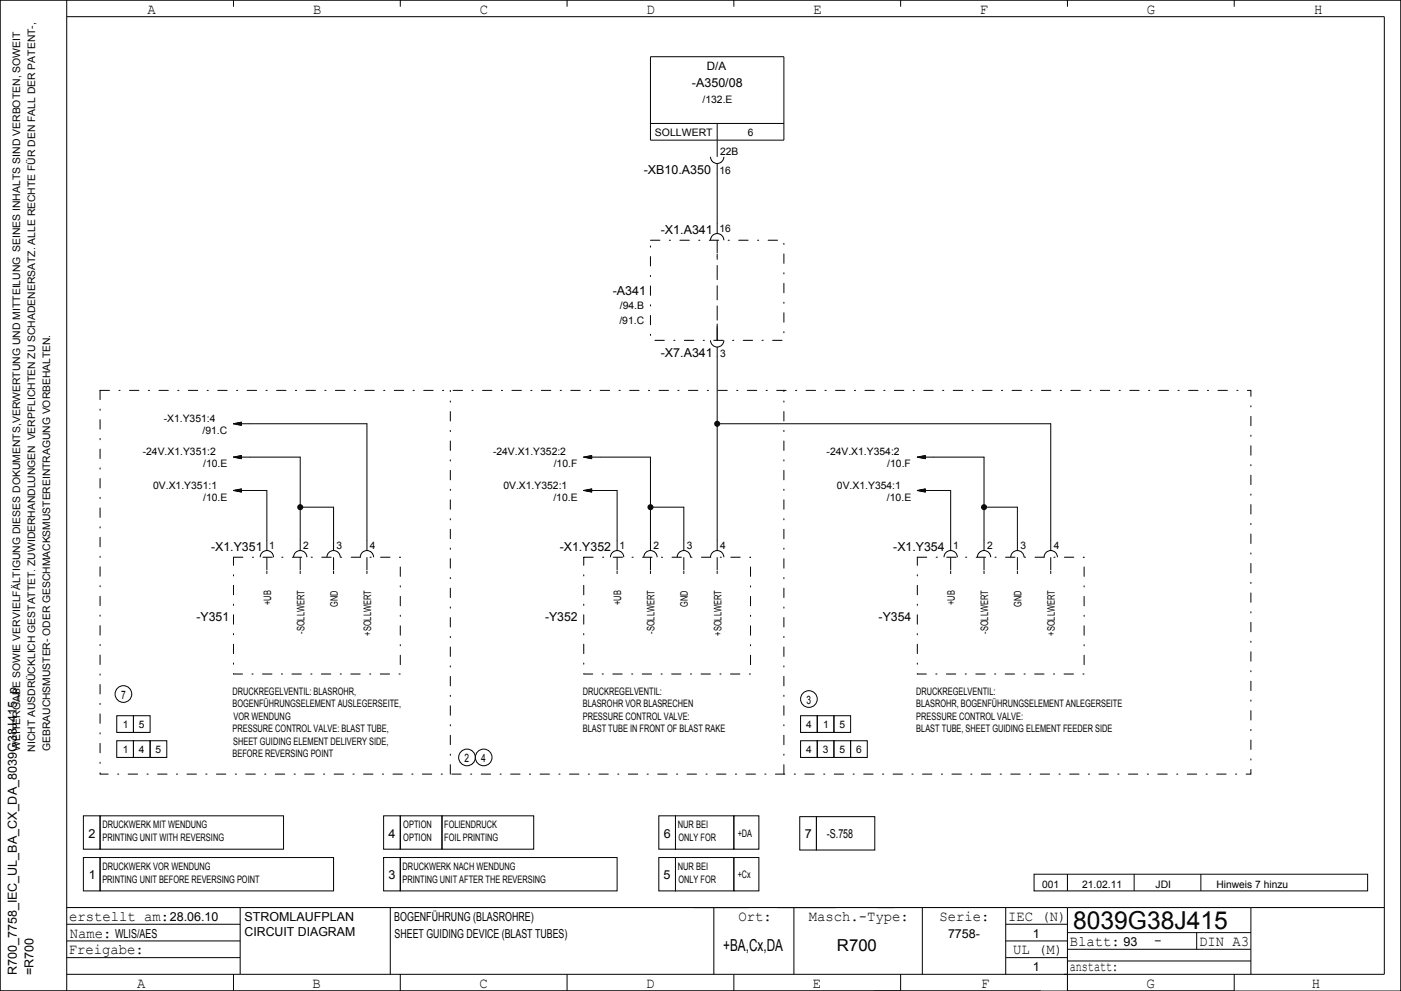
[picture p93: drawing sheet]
<svg xmlns="http://www.w3.org/2000/svg" width="420mm" height="297mm" viewBox="0 0 420 297" stroke-linecap="round" stroke-linejoin="round" font-family="sans-serif">
<defs><g id="words">
<text font-size="7.4" x="321.7" y="278.5">8039G38J415</text>
<g font-size="4.9">
<text x="216.8" y="285">+BA,Cx,DA</text>
<text x="250.9" y="285">R700</text>
</g>
<g font-size="4.4">
<text x="44.3" y="4.2">A</text>
<text x="93.8" y="4.2">B</text>
<text x="143.9" y="4.2">C</text>
<text x="193.9" y="4.2">D</text>
<text x="243.8" y="4.2">E</text>
<text x="293.8" y="4.2">F</text>
<text x="343.8" y="4.2">G</text>
<text x="394" y="4.2">H</text>
<text x="20.7" y="276">erstellt am:</text>
<text x="221.4" y="276">Ort:</text>
<text x="242.5" y="276">Masch.­Type:</text>
<text x="281.6" y="276">Serie:</text>
<text x="302.2" y="276">IEC (N)</text>
<text x="20.9" y="281">Name:</text>
<text x="20.6" y="286">Freigabe:</text>
<text x="303.7" y="286">UL (M)</text>
<text x="320.7" y="283.5">Blatt:</text>
<text x="346" y="283.2">­</text>
<text x="359.5" y="283.5">DIN A3</text>
<text x="320.7" y="291">anstatt:</text>
<text x="41.1" y="296">A</text>
<text x="93.7" y="296">B</text>
<text x="143.7" y="296">C</text>
<text x="193.7" y="296">D</text>
<text x="243.7" y="296">E</text>
<text x="294.1" y="296">F</text>
<text x="343.7" y="296">G</text>
<text x="393.3" y="296">H</text>
</g>
<g font-size="3.7">
<text x="207.4" y="26">­A350/08</text>
<text x="193" y="52">­XB10.A350</text>
<text x="198.1" y="70">­X1.A341</text>
<text x="183.7" y="88.5">­A341</text>
<text x="198.1" y="107">­X7.A341</text>
<text x="63.3" y="165">­X1.Y351</text>
<text x="167.8" y="165">­X1.Y352</text>
<text x="267.8" y="165">­X1.Y354</text>
<text x="58.9" y="186">­Y351</text>
<text x="163.4" y="186">­Y352</text>
<text x="263.4" y="186">­Y354</text>
<text x="26.5" y="251">2</text>
<text x="116.5" y="251">4</text>
<text x="199" y="251">6</text>
<text x="241.3" y="251.3">7</text>
<text x="247.9" y="251">­S.758</text>
<text x="26.6" y="263.5">1</text>
<text x="116.5" y="263.5">3</text>
<text x="199" y="263.5">5</text>
<text x="50.9" y="276">28.06.10</text>
<text x="73.3" y="276">STROMLAUFPLAN</text>
<text x="118.2" y="276">BOGENFÜHRUNG (BLASROHRE)</text>
<text x="34.5" y="281">WLIS/AES</text>
<text x="73.3" y="280.5">CIRCUIT DIAGRAM</text>
<text x="118.3" y="281">SHEET GUIDING DEVICE (BLAST TUBES)</text>
<text x="284.2" y="281">7758­</text>
<text x="309.6" y="281">1</text>
<text x="336.8" y="283.5">93</text>
<text x="5" y="292.3" transform="rotate(-90 5 292.3)">R700_7758_IEC_UL_BA_CX_DA_8039G38J415_p</text>
<text x="10" y="292.2" transform="rotate(-90 10 292.2)">=R700</text>
<text x="309.6" y="291">1</text>
</g>
<g font-size="3.5">
<text x="211.9" y="20.9">D/A</text>
<text x="36.3" y="209.4">7</text>
<text x="241.8" y="210.9">3</text>
<text x="139.3" y="228.4">2</text>
<text x="144.3" y="228.4">4</text>
</g>
<g font-size="3.1">
<text x="210.6" y="30.7">/132.E</text>
<text x="196.4" y="40.7">SOLLWERT</text>
<text x="224.1" y="40.7">6</text>
<text x="215.9" y="46.5">22B</text>
<text x="215.7" y="52">16</text>
<text x="215.7" y="69.5">16</text>
<text x="185.8" y="92.6">/94.B</text>
<text x="185.7" y="97">/91.C</text>
<text x="215.9" y="107">3</text>
<text x="49.1" y="126.5">­X1.Y351:4</text>
<text x="60.7" y="130">/91.C</text>
<text x="42.8" y="136.5">­24V.X1.Y351:2</text>
<text x="147.8" y="136.5">­24V.X1.Y352:2</text>
<text x="247.8" y="136.5">­24V.X1.Y354:2</text>
<text x="60.9" y="140">/10.E</text>
<text x="166" y="140">/10.F</text>
<text x="266" y="140">/10.F</text>
<text x="45.9" y="146.5">0V.X1.Y351:1</text>
<text x="150.9" y="146.5">0V.X1.Y352:1</text>
<text x="250.9" y="146.5">0V.X1.Y354:1</text>
<text x="60.9" y="150">/10.E</text>
<text x="165.9" y="150">/10.E</text>
<text x="265.9" y="150">/10.E</text>
<text x="80.7" y="164.5">1</text>
<text x="90.9" y="164.5">2</text>
<text x="100.9" y="164.5">3</text>
<text x="110.9" y="164.5">4</text>
<text x="185.7" y="164.5">1</text>
<text x="195.9" y="164.5">2</text>
<text x="205.9" y="164.5">3</text>
<text x="215.9" y="164.5">4</text>
<text x="285.7" y="164.5">1</text>
<text x="295.9" y="164.5">2</text>
<text x="305.9" y="164.5">3</text>
<text x="315.9" y="164.5">4</text>
<text x="81.3" y="181.3" transform="rotate(-90 81.3 181.3)">+UB</text>
<text x="101.3" y="181.8" transform="rotate(-90 101.3 181.8)">GND</text>
<text x="186.3" y="181.3" transform="rotate(-90 186.3 181.3)">+UB</text>
<text x="206.3" y="181.8" transform="rotate(-90 206.3 181.8)">GND</text>
<text x="286.2" y="181.3" transform="rotate(-90 286.2 181.3)">+UB</text>
<text x="306.2" y="181.8" transform="rotate(-90 306.2 181.8)">GND</text>
<text x="91.2" y="190" transform="rotate(-90 91.2 190)">­SOLLWERT</text>
<text x="111.2" y="190.5" transform="rotate(-90 111.2 190.5)">+SOLLWERT</text>
<text x="196.2" y="190" transform="rotate(-90 196.2 190)">­SOLLWERT</text>
<text x="216.3" y="190.5" transform="rotate(-90 216.3 190.5)">+SOLLWERT</text>
<text x="296.3" y="190" transform="rotate(-90 296.3 190)">­SOLLWERT</text>
<text x="316.3" y="190.5" transform="rotate(-90 316.3 190.5)">+SOLLWERT</text>
<text x="69.7" y="208.3">DRUCKREGELVENTIL: BLASROHR,</text>
<text x="174.7" y="208.3">DRUCKREGELVENTIL:</text>
<text x="274.7" y="208.3">DRUCKREGELVENTIL:</text>
<text x="69.7" y="212">BOGENFÜHRUNGSELEMENT AUSLEGERSEITE,</text>
<text x="70" y="215.8">VOR WENDUNG</text>
<text x="174.7" y="212">BLASROHR VOR BLASRECHEN</text>
<text x="174.7" y="215.8">PRESSURE CONTROL VALVE:</text>
<text x="274.7" y="212">BLASROHR, BOGENFÜHRUNGSELEMENT ANLEGERSEITE</text>
<text x="274.7" y="215.8">PRESSURE CONTROL VALVE:</text>
<text x="36.8" y="218.3">1</text>
<text x="41.7" y="218.3">5</text>
<text x="69.7" y="219.5">PRESSURE CONTROL VALVE: BLAST TUBE,</text>
<text x="174.7" y="219.5">BLAST TUBE IN FRONT OF BLAST RAKE</text>
<text x="241.7" y="218.3">4</text>
<text x="246.8" y="218.3">1</text>
<text x="251.7" y="218.3">5</text>
<text x="274.7" y="219.5">BLAST TUBE, SHEET GUIDING ELEMENT FEEDER SIDE</text>
<text x="6" y="225" transform="rotate(-90 6 225)">WEITERGABE SOWIE VERVIELFÄLTIGUNG DIESES DOKUMENTS,VERWERTUNG UND MITTEILUNG SEINES INHALTS SIND VERBOTEN, SOWEIT</text>
<text x="10.5" y="225.3" transform="rotate(-90 10.5 225.3)">NICHT AUSDRÜCKLICH GESTATTET. ZUWIDERHANDLUNGEN VERPFLICHTEN ZU SCHADENERSATZ. ALLE RECHTE FÜR DEN FALL DER PATENT­,</text>
<text x="15" y="225.1" transform="rotate(-90 15 225.1)">GEBRAUCHSMUSTER­ ODER GESCHMACKSMUSTEREINTRAGUNG VORBEHALTEN.</text>
<text x="36.8" y="225.8">1</text>
<text x="41.7" y="225.8">4</text>
<text x="46.6" y="225.8">5</text>
<text x="69.7" y="227">BEFORE REVERSING POINT</text>
<text x="69.9" y="223.3">SHEET GUIDING ELEMENT DELIVERY SIDE,</text>
<text x="241.7" y="225.8">4</text>
<text x="246.7" y="225.8">3</text>
<text x="251.7" y="225.8">5</text>
<text x="256.6" y="225.8">6</text>
<text x="30.7" y="248.2">DRUCKWERK MIT WENDUNG</text>
<text x="120.9" y="248.2">OPTION</text>
<text x="133.2" y="248.2">FOLIENDRUCK</text>
<text x="203.2" y="248.2">NUR BEI</text>
<text x="221.2" y="250.7">+DA</text>
<text x="30.7" y="252">PRINTING UNIT WITH REVERSING</text>
<text x="120.9" y="252">OPTION</text>
<text x="133.2" y="252">FOIL PRINTING</text>
<text x="203.4" y="252">ONLY FOR</text>
<text x="30.7" y="260.8">DRUCKWERK VOR WENDUNG</text>
<text x="120.7" y="260.8">DRUCKWERK NACH WENDUNG</text>
<text x="203.2" y="260.8">NUR BEI</text>
<text x="221.2" y="263.3">+Cx</text>
<text x="30.7" y="264.5">PRINTING UNIT BEFORE REVERSING POINT</text>
<text x="120.7" y="264.5">PRINTING UNIT AFTER THE REVERSING</text>
<text x="203.4" y="264.5">ONLY FOR</text>
<text x="312.4" y="266">001</text>
<text x="324.4" y="266">21.02.11</text>
<text x="346.4" y="266">JDI</text>
<text x="364.7" y="266">Hinweis 7 hinzu</text>
</g>
</g></defs>
<path d="M195 72h40v30h-40zM30 117h345v115h-345zM70 167h50v35h-50zM175 167h50v35h-50zM275 167h50v35h-50zM135 232v-115M235 232v-115" fill="none" stroke="#000" stroke-width=".3" stroke-dasharray="2.8 2.8 .4 2.8"/>
<path d="M215 102v-25" fill="none" stroke="#000" stroke-width=".3" stroke-dasharray="4.2 1.8"/>
<g fill="none" stroke="#000" stroke-width=".3">
<path d="M0 0h420v297h-420zM20 0v297M20 5h395v287h-395M70 0v2M120 0v2M170 0v2M195 17h40v25h-40zM220 0v2M270 0v2M320 0v2M370 0v2M195 37h40"/>
<path d="M215 37v5M213 47a2 2 0 0 0 2 2 2 2 0 0 0 2-2M215 42.1v4.9M215 49v21M213 72a2 2 0 0 1 2-2 2 2 0 0 1 2 2M215 72v3.9M215 76.1v.9M215 97v.9M215 98.1v3.9M213 102a2 2 0 0 0 2 2 2 2 0 0 0 2-2M215 104v61M69.9 127h40.1v38"/>
<path d="M69.9 137h20.1v28M69.9 127l2.6 .5M69.9 137l2.6 .5M70.5 126.9h2M70.5 136.9h2M70.6 127.1h1.9M70.6 137.1h1.9M71 127.2h1.5M71 126.8h1.5M71 137.2h1.5M71 136.8h1.5M71.5 127.3h1"/>
<path d="M71.5 126.7h1M71.5 137.3h1M71.5 136.7h1M72.1 127.4h.4M72.1 126.6h.4M72.1 137.4h.4M72.1 136.6h.4M72.5 126.5l-2.6 .5M72.5 136.5l-2.6 .5M174.9 137h20.1v28M174.9 137l2.6 .5M175.5 136.9h2"/>
<path d="M175.6 137.1h1.9M176 137.2h1.5M176 136.8h1.5M176.5 137.3h1M176.5 136.7h1M177.1 137.4h.4M177.1 136.6h.4M177.5 136.5l-2.6 .5M215 127h100v38M274.9 137h20.1v28M274.9 137l2.6 .5M275.5 136.9h2"/>
<path d="M275.6 137.1h1.9M276 137.2h1.5M276 136.8h1.5M276.5 137.3h1M276.5 136.7h1M277.1 137.4h.4M277.1 136.6h.4M277.5 136.5l-2.6 .5M69.9 147h10.1v18M69.9 147l2.6 .5M70.5 146.9h2M70.6 147.1h1.9"/>
<path d="M71 147.2h1.5M71 146.8h1.5M71.5 147.3h1M71.5 146.7h1M72.1 147.4h.4M72.1 146.6h.4M72.5 146.5l-2.6 .5M90 152h10v13M174.9 147h10.1v18M174.9 147l2.6 .5M175.5 146.9h2M175.6 147.1h1.9"/>
<path d="M176 147.2h1.5M176 146.8h1.5M176.5 147.3h1M176.5 146.7h1M177.1 147.4h.4M177.1 146.6h.4M177.5 146.5l-2.6 .5M195 152h10v13M274.9 147h10.1v18M274.9 147l2.6 .5M275.5 146.9h2M275.6 147.1h1.9"/>
<path d="M276 147.2h1.5M276 146.8h1.5M276.5 147.3h1M276.5 146.7h1M277.1 147.4h.4M277.1 146.6h.4M277.5 146.5l-2.6 .5M295 152h10v13M78 167a2 2 0 0 1 2-2 2 2 0 0 1 2 2M80 167v3.9M80 171.1v.9M88 167a2 2 0 0 1 2-2 2 2 0 0 1 2 2"/>
<path d="M90 167v3.9M90 171.1v.9M98 167a2 2 0 0 1 2-2 2 2 0 0 1 2 2M100 167v3.9M100 171.1v.9M108 167a2 2 0 0 1 2-2 2 2 0 0 1 2 2M110 167v3.9M110 171.1v.9M183 167a2 2 0 0 1 2-2 2 2 0 0 1 2 2M185 167v3.9M185 171.1v.9M193 167a2 2 0 0 1 2-2 2 2 0 0 1 2 2"/>
<path d="M195 167v3.9M195 171.1v.9M203 167a2 2 0 0 1 2-2 2 2 0 0 1 2 2M205 167v3.9M205 171.1v.9M213 167a2 2 0 0 1 2-2 2 2 0 0 1 2 2M215 167v3.9M215 171.1v.9M283 167a2 2 0 0 1 2-2 2 2 0 0 1 2 2M285 167v3.9M285 171.1v.9M293 167a2 2 0 0 1 2-2 2 2 0 0 1 2 2"/>
<path d="M295 167v3.9M295 171.1v.9M303 167a2 2 0 0 1 2-2 2 2 0 0 1 2 2M305 167v3.9M305 171.1v.9M313 167a2 2 0 0 1 2-2 2 2 0 0 1 2 2M315 167v3.9M315 171.1v.9M35 214.5h5v5h-5zM40 214.5h5v5h-5zM240 214.5h5v5h-5zM245 214.5h5v5h-5z"/>
<path d="M250 214.5h5v5h-5zM35 222h5v5h-5zM40 222h5v5h-5zM45 222h5v5h-5zM240 222h5v5h-5zM245 222h5v5h-5zM250 222h5v5h-5zM255 222h5v5h-5zM25 257h5v10h-5zM25 244.5h5v10h-5zM30 257h70v10h-70zM30 244.5h55v10h-55z"/>
<path d="M115 257h5v10h-5zM115 244.5h5v10h-5zM120 257h65v10h-65zM120 244.5h12.5v10h-12.5zM132.5 244.5h27.5v10h-27.5zM197.5 257h5v10h-5zM197.5 244.5h5v10h-5zM202.5 257h17.5v10h-17.5zM202.5 244.5h17.5v10h-17.5zM220 257h7.5v10h-7.5zM220 244.5h7.5v10h-7.5zM239.8 244.8h4.9v9.9h-4.9z"/>
<path d="M244.7 244.8h17.5v9.9h-17.5zM20 277h52M20 272h395M72 272v20M117 272v20M214 272v20M238 272v20M276.5 272v20M301.5 272v20M301.5 277h18.5M310 262h100v5h-100zM320 262v5"/>
<path d="M320 272v25h50v-5M320 279.5h55M340 262v5M358.7 279.5v5M360 262v5M375 272v20M20 287h52M20 282h52M70 292v5M120 292v5M170 292v5M220 292v5"/>
<path d="M270 292v5M301.5 287h18.5M301.5 282h18.5M312 297h-312v-297h420v297M320 284.5h55M320 288h55"/>
<circle cx="37" cy="208" r="2.5"/>
<circle cx="242.5" cy="209.5" r="2.5"/>
<circle cx="140" cy="227" r="2.5"/>
<circle cx="145" cy="227" r="2.5"/>
</g>
<g fill="#000">
<circle cx="215" cy="127" r=".9"/>
<circle cx="90" cy="152" r=".9"/>
<circle cx="195" cy="152" r=".9"/>
<circle cx="295" cy="152" r=".9"/>
</g>
<use href="#words"/>
</svg>
